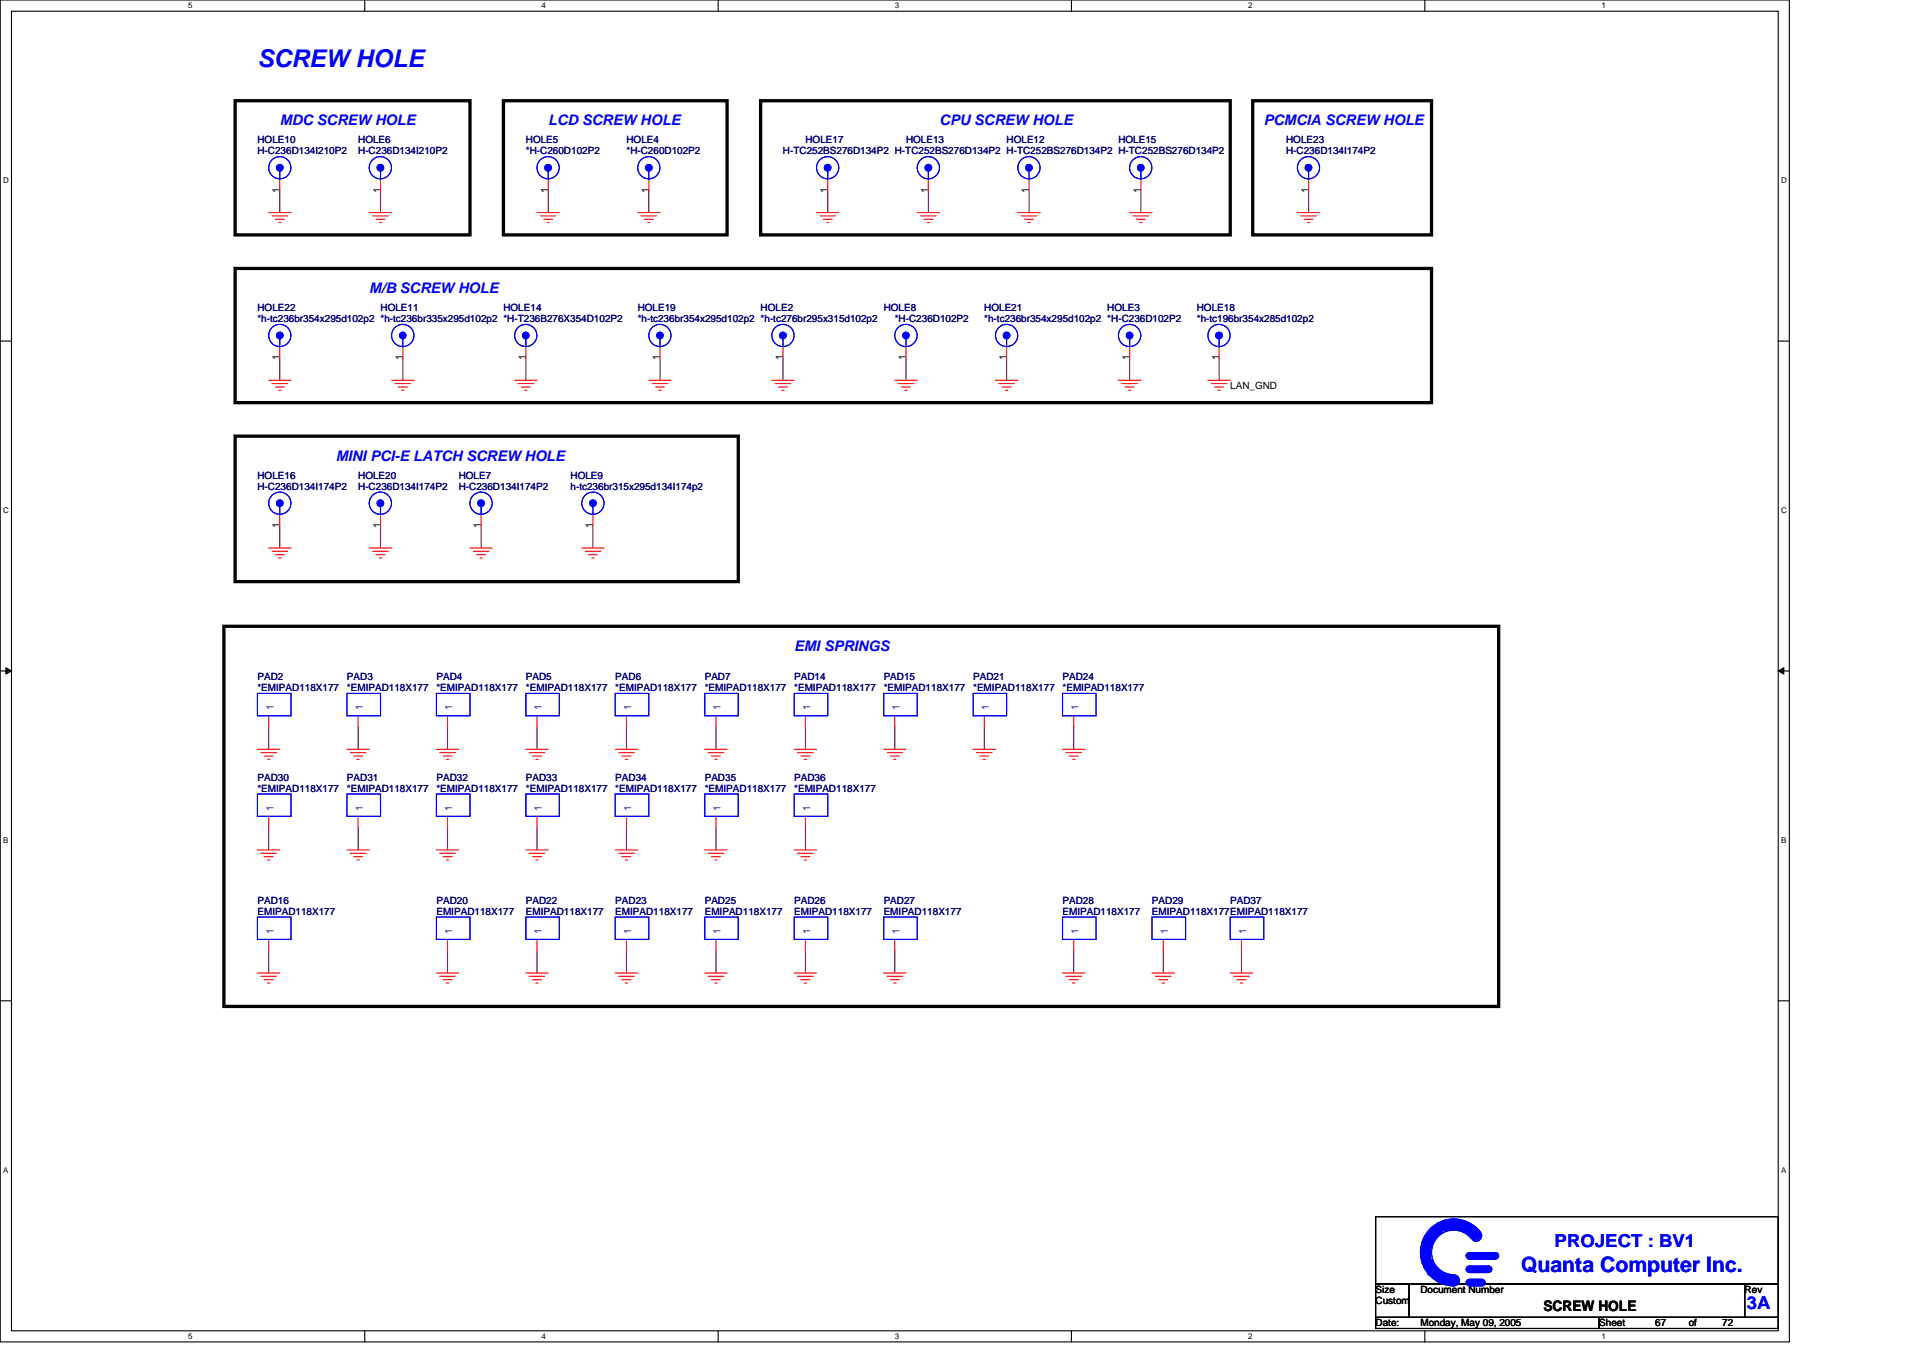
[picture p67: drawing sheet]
<svg xmlns="http://www.w3.org/2000/svg" width="297mm" height="210mm" viewBox="0 0 297 210" stroke-linecap="round" stroke-linejoin="round" font-family="sans-serif">
<defs><g id="words">
<text font-size="3.8" fill="#00f" x="39.8" y="10.4">SCREW HOLE</text>
<text font-size="3.3" fill="#00f" x="234.9" y="196.5">Quanta Computer Inc.</text>
<g font-size="2.8" fill="#00f">
<text x="240.1" y="192.6">PROJECT : BV1</text>
<text x="269.8" y="202.2">3A</text>
</g>
<g font-size="2.2" fill="#00f">
<text x="43.2" y="19.3">MDC SCREW HOLE</text>
<text x="84.7" y="19.3">LCD SCREW HOLE</text>
<text x="145.1" y="19.3">CPU SCREW HOLE</text>
<text x="195.2" y="19.3">PCMCIA SCREW HOLE</text>
<text x="57" y="45.2">M/B SCREW HOLE</text>
<text x="51.9" y="71.1">MINI PCI-E LATCH SCREW HOLE</text>
<text x="122.7" y="100.5">EMI SPRINGS</text>
</g>
<text font-size="2.2" x="238.4" y="202.5">SCREW HOLE</text>
<g font-size="1.5" fill="#000080">
<text x="39.8" y="22.1">HOLE10</text>
<text x="39.8" y="23.9">H-C236D134I210P2</text>
<text x="55.3" y="22.1">HOLE6</text>
<text x="55.3" y="23.9">H-C236D134I210P2</text>
<text x="81.2" y="22.1">HOLE5</text>
<text x="81.2" y="23.9">*H-C260D102P2</text>
<text x="96.8" y="22.1">HOLE4</text>
<text x="96.8" y="23.9">*H-C260D102P2</text>
<text x="120.9" y="23.9">H-TC252BS276D134P2 H-TC252BS276D134P2 H-TC252BS276D134P2 H-TC252BS276D134P2</text>
<text x="124.4" y="22.1">HOLE17</text>
<text x="140" y="22.1">HOLE13</text>
<text x="155.5" y="22.1">HOLE12</text>
<text x="172.8" y="22.1">HOLE15</text>
<text x="198.7" y="22.1">HOLE23</text>
<text x="198.7" y="23.9">H-C236D134I174P2</text>
<text x="39.8" y="48">HOLE22</text>
<text x="39.8" y="49.8">*h-tc236br354x295d102p2 *h-tc236br335x295d102p2 *H-T236B276X354D102P2</text>
<text x="58.8" y="48">HOLE11</text>
<text x="77.8" y="48">HOLE14</text>
<text x="98.5" y="48">HOLE19</text>
<text x="98.5" y="49.8">*h-tc236br354x295d102p2 *h-tc276br295x315d102p2</text>
<text x="117.5" y="48">HOLE2</text>
<text x="136.5" y="48">HOLE8</text>
<text x="138.2" y="49.8">*H-C236D102P2</text>
<text x="152" y="48">HOLE21</text>
<text x="152" y="49.8">*h-tc236br354x295d102p2 *H-C236D102P2</text>
<text x="171" y="48">HOLE3</text>
<text x="184.9" y="48">HOLE18</text>
<text x="184.9" y="49.8">*h-tc196br354x285d102p2</text>
<text x="39.8" y="74">HOLE16</text>
<text x="39.8" y="75.7">H-C236D134I174P2</text>
<text x="55.3" y="74">HOLE20</text>
<text x="55.3" y="75.7">H-C236D134I174P2</text>
<text x="70.9" y="74">HOLE7</text>
<text x="70.9" y="75.7">H-C236D134I174P2</text>
<text x="88.1" y="74">HOLE9</text>
<text x="88.1" y="75.7">h-tc236br315x295d134I174p2</text>
<text x="39.8" y="105">PAD2</text>
<text x="39.8" y="106.8">*EMIPAD118X177</text>
<text x="53.6" y="105">PAD3</text>
<text x="53.6" y="106.8">*EMIPAD118X177</text>
<text x="67.4" y="105">PAD4</text>
<text x="67.4" y="106.8">*EMIPAD118X177</text>
<text x="81.2" y="105">PAD5</text>
<text x="81.2" y="106.8">*EMIPAD118X177</text>
<text x="95" y="105">PAD6</text>
<text x="95" y="106.8">*EMIPAD118X177</text>
<text x="108.9" y="105">PAD7</text>
<text x="108.9" y="106.8">*EMIPAD118X177</text>
<text x="122.7" y="105">PAD14</text>
<text x="122.7" y="106.8">*EMIPAD118X177</text>
<text x="136.5" y="105">PAD15</text>
<text x="136.5" y="106.8">*EMIPAD118X177</text>
<text x="150.3" y="105">PAD21</text>
<text x="150.3" y="106.8">*EMIPAD118X177</text>
<text x="164.1" y="105">PAD24</text>
<text x="164.1" y="106.8">*EMIPAD118X177</text>
<text x="39.8" y="120.6">PAD30</text>
<text x="39.8" y="122.3">*EMIPAD118X177</text>
<text x="53.6" y="120.6">PAD31</text>
<text x="53.6" y="122.3">*EMIPAD118X177</text>
<text x="67.4" y="120.6">PAD32</text>
<text x="67.4" y="122.3">*EMIPAD118X177</text>
<text x="81.2" y="120.6">PAD33</text>
<text x="81.2" y="122.3">*EMIPAD118X177</text>
<text x="95" y="120.6">PAD34</text>
<text x="95" y="122.3">*EMIPAD118X177</text>
<text x="108.9" y="120.6">PAD35</text>
<text x="108.9" y="122.3">*EMIPAD118X177</text>
<text x="122.7" y="120.6">PAD36</text>
<text x="122.7" y="122.3">*EMIPAD118X177</text>
<text x="39.8" y="139.6">PAD16</text>
<text x="39.8" y="141.3">EMIPAD118X177</text>
<text x="67.4" y="139.6">PAD20</text>
<text x="67.4" y="141.3">EMIPAD118X177</text>
<text x="81.2" y="139.6">PAD22</text>
<text x="81.2" y="141.3">EMIPAD118X177</text>
<text x="95" y="139.6">PAD23</text>
<text x="95" y="141.3">EMIPAD118X177</text>
<text x="108.9" y="139.6">PAD25</text>
<text x="108.9" y="141.3">EMIPAD118X177</text>
<text x="122.7" y="139.6">PAD26</text>
<text x="122.7" y="141.3">EMIPAD118X177</text>
<text x="136.5" y="139.6">PAD27</text>
<text x="136.5" y="141.3">EMIPAD118X177</text>
<text x="164.1" y="139.6">PAD28</text>
<text x="164.1" y="141.3">EMIPAD118X177</text>
<text x="177.9" y="139.6">PAD29</text>
<text x="177.9" y="141.3">EMIPAD118X177EMIPAD118X177</text>
<text x="190" y="139.6">PAD37</text>
</g>
<g font-size="1.5">
<text x="43.2" y="29.7" transform="rotate(-90 43.2 29.7)">1</text>
<text x="58.8" y="29.7" transform="rotate(-90 58.8 29.7)">1</text>
<text x="84.7" y="29.7" transform="rotate(-90 84.7 29.7)">1</text>
<text x="100.2" y="29.7" transform="rotate(-90 100.2 29.7)">1</text>
<text x="127.8" y="29.7" transform="rotate(-90 127.8 29.7)">1</text>
<text x="143.4" y="29.7" transform="rotate(-90 143.4 29.7)">1</text>
<text x="158.9" y="29.7" transform="rotate(-90 158.9 29.7)">1</text>
<text x="176.2" y="29.7" transform="rotate(-90 176.2 29.7)">1</text>
<text x="202.1" y="29.7" transform="rotate(-90 202.1 29.7)">1</text>
<text x="43.2" y="55.6" transform="rotate(-90 43.2 55.6)">1</text>
<text x="62.2" y="55.6" transform="rotate(-90 62.2 55.6)">1</text>
<text x="81.2" y="55.6" transform="rotate(-90 81.2 55.6)">1</text>
<text x="101.9" y="55.6" transform="rotate(-90 101.9 55.6)">1</text>
<text x="120.9" y="55.6" transform="rotate(-90 120.9 55.6)">1</text>
<text x="139.9" y="55.6" transform="rotate(-90 139.9 55.6)">1</text>
<text x="155.5" y="55.6" transform="rotate(-90 155.5 55.6)">1</text>
<text x="174.5" y="55.6" transform="rotate(-90 174.5 55.6)">1</text>
<text x="188.3" y="55.6" transform="rotate(-90 188.3 55.6)">1</text>
<text x="190" y="60.1">LAN_GND</text>
<text x="43.2" y="81.6" transform="rotate(-90 43.2 81.6)">1</text>
<text x="58.8" y="81.6" transform="rotate(-90 58.8 81.6)">1</text>
<text x="74.3" y="81.6" transform="rotate(-90 74.3 81.6)">1</text>
<text x="91.6" y="81.6" transform="rotate(-90 91.6 81.6)">1</text>
<text x="212.5" y="199.7">Size</text>
<text x="212.5" y="201.4">Custom</text>
<text x="219.4" y="199.7">Document Number</text>
<text x="269.5" y="199.7">Rev</text>
<text x="212.5" y="204.9">Date:</text>
<text x="219.4" y="204.9">Monday, May 09, 2005</text>
<text x="247" y="204.9">Sheet</text>
<text x="255.7" y="204.9">67</text>
<text x="260.9" y="204.9">of</text>
<text x="266" y="204.9">72</text>
</g>
<g font-size="1.5" fill="#004080">
<text x="42.2" y="109.7" transform="rotate(-90 42.2 109.7)">1</text>
<text x="56" y="109.7" transform="rotate(-90 56 109.7)">1</text>
<text x="69.8" y="109.7" transform="rotate(-90 69.8 109.7)">1</text>
<text x="83.7" y="109.7" transform="rotate(-90 83.7 109.7)">1</text>
<text x="97.5" y="109.7" transform="rotate(-90 97.5 109.7)">1</text>
<text x="111.3" y="109.7" transform="rotate(-90 111.3 109.7)">1</text>
<text x="125.1" y="109.7" transform="rotate(-90 125.1 109.7)">1</text>
<text x="138.9" y="109.7" transform="rotate(-90 138.9 109.7)">1</text>
<text x="152.8" y="109.7" transform="rotate(-90 152.8 109.7)">1</text>
<text x="166.6" y="109.7" transform="rotate(-90 166.6 109.7)">1</text>
<text x="42.2" y="125.2" transform="rotate(-90 42.2 125.2)">1</text>
<text x="56" y="125.2" transform="rotate(-90 56 125.2)">1</text>
<text x="69.8" y="125.2" transform="rotate(-90 69.8 125.2)">1</text>
<text x="83.7" y="125.2" transform="rotate(-90 83.7 125.2)">1</text>
<text x="97.5" y="125.2" transform="rotate(-90 97.5 125.2)">1</text>
<text x="111.3" y="125.2" transform="rotate(-90 111.3 125.2)">1</text>
<text x="125.1" y="125.2" transform="rotate(-90 125.1 125.2)">1</text>
<text x="42.2" y="144.2" transform="rotate(-90 42.2 144.2)">1</text>
<text x="69.8" y="144.2" transform="rotate(-90 69.8 144.2)">1</text>
<text x="83.7" y="144.2" transform="rotate(-90 83.7 144.2)">1</text>
<text x="97.5" y="144.2" transform="rotate(-90 97.5 144.2)">1</text>
<text x="111.3" y="144.2" transform="rotate(-90 111.3 144.2)">1</text>
<text x="125.1" y="144.2" transform="rotate(-90 125.1 144.2)">1</text>
<text x="138.9" y="144.2" transform="rotate(-90 138.9 144.2)">1</text>
<text x="166.6" y="144.2" transform="rotate(-90 166.6 144.2)">1</text>
<text x="180.4" y="144.2" transform="rotate(-90 180.4 144.2)">1</text>
<text x="192.5" y="144.2" transform="rotate(-90 192.5 144.2)">1</text>
</g>
<g font-size="1.2">
<text x="29.1" y="1.3">5</text>
<text x="83.6" y="1.3">4</text>
<text x="138.2" y="1.3">3</text>
<text x="192.8" y="1.3">2</text>
<text x="247.4" y="1.3">1</text>
<text x=".5" y="28.3">D</text>
<text x="275.1" y="28.3">D</text>
<text x=".5" y="79.2">C</text>
<text x="275.1" y="79.2">C</text>
<text x=".5" y="130.2">B</text>
<text x="275.1" y="130.2">B</text>
<text x=".5" y="181.1">A</text>
<text x="275.1" y="181.1">A</text>
<text x="29.1" y="206.8">5</text>
<text x="83.6" y="206.8">4</text>
<text x="138.2" y="206.8">3</text>
<text x="192.8" y="206.8">2</text>
<text x="247.4" y="206.8">1</text>
</g>
</g></defs>
<path d="M0 0h276.4v207.3h-276.4zM1.8 1.7h272.9v203.8h-272.9z" fill="none" stroke="#000" stroke-width=".17"/>
<g fill="#fff">
<path d="M29.1 .2h.6v1.4h-.6z"/>
<path d="M29.1 205.7h.6v1.4h-.6z"/>
</g>
<path d="M56.3 0v1.7M56.3 205.5v1.8" fill="none" stroke="#000" stroke-width=".17"/>
<g fill="#fff">
<path d="M83.6 .2h.7v1.4h-.7z"/>
<path d="M83.6 205.7h.7v1.4h-.7z"/>
</g>
<path d="M110.9 0v1.7M110.9 205.5v1.8" fill="none" stroke="#000" stroke-width=".17"/>
<g fill="#fff">
<path d="M138.2 .2h.7v1.4h-.7z"/>
<path d="M138.2 205.7h.7v1.4h-.7z"/>
</g>
<path d="M165.5 0v1.7M165.5 205.5v1.8" fill="none" stroke="#000" stroke-width=".17"/>
<g fill="#fff">
<path d="M192.8 .2h.6v1.4h-.6z"/>
<path d="M192.8 205.7h.6v1.4h-.6z"/>
</g>
<path d="M220.1 0v1.7M220.1 205.5v1.8" fill="none" stroke="#000" stroke-width=".17"/>
<g fill="#fff">
<path d="M247.4 .2h.6v1.4h-.6z"/>
<path d="M247.4 205.7h.6v1.4h-.6z"/>
<path d="M.5 27.2h.8v1.4h-.8z"/>
<path d="M275.1 27.2h.9v1.4h-.9z"/>
<path d="M.5 78.1h.8v1.4h-.8z"/>
<path d="M275.1 78.1h.9v1.4h-.9z"/>
</g>
<path d="M0 52.7h1.8M274.7 52.7h1.7" fill="none" stroke="#000" stroke-width=".17"/>
<g fill="#fff">
<path d="M.5 129.1h.8v1.4h-.8z"/>
<path d="M275.1 129.1h.8v1.4h-.8z"/>
</g>
<path d="M0 103.6h1.8M274.7 103.6h1.7" fill="none" stroke="#000" stroke-width=".17"/>
<path d="M.9 103.1l.9 .5-.9 .5zM274.7 103.6l.8-.5v1z" fill="#000" stroke="#000" stroke-width=".15"/>
<g fill="#fff">
<path d="M.5 180h.8v1.4h-.8z"/>
<path d="M275.1 180h.8v1.4h-.8z"/>
</g>
<path d="M0 154.6h1.8M274.7 154.6h1.7M212.5 187.9h62.2v10.4h-62.2zM212.5 198.3h5.2v5.2h-5.2zM217.7 198.3h51.8v5.2h-51.8zM269.5 198.3h5.2v5.2h-5.2zM212.5 203.5h34.5v1.7h-34.5zM247 203.5h27.7v1.7h-27.7z" fill="none" stroke="#000" stroke-width=".17"/>
<g fill="none" stroke="#800040" stroke-width=".17">
<path d="M43.2 29.4v3.4M58.8 29.4v3.4M84.7 29.4v3.4M100.2 29.4v3.4M127.9 29.4v3.4M143.4 29.4v3.4M159 29.4v3.4M176.2 29.4v3.4M202.1 29.4v3.4M43.2 55.3v3.4M62.2 55.3v3.4M81.2 55.3v3.4"/>
<path d="M102 55.3v3.4M120.9 55.3v3.4M140 55.3v3.4M155.5 55.3v3.4M174.5 55.3v3.4M188.3 55.3v3.4M43.2 81.2v3.4M58.8 81.2v3.4M74.3 81.2v3.4M91.6 81.2v3.4M41.5 112.3v3.4M55.3 112.3v3.4"/>
<path d="M69.1 112.3v3.4M82.9 112.3v3.4M96.8 112.3v3.4M110.6 112.3v3.4M124.4 112.3v3.4M138.2 112.3v3.4M152 112.3v3.4M165.9 112.3v3.4M41.5 127.8v3.5M55.3 127.8v3.5M69.1 127.8v3.5M82.9 127.8v3.5"/>
<path d="M96.8 127.8v3.5M110.6 127.8v3.5M124.4 127.8v3.5M41.5 146.8v3.5M69.1 146.8v3.5M82.9 146.8v3.5M96.8 146.8v3.5M110.6 146.8v3.5M124.4 146.8v3.5M138.2 146.8v3.5M165.9 146.8v3.5M179.7 146.8v3.5"/>
<path d="M191.8 146.8v3.5"/>
</g>
<g fill="none" stroke="#f00" stroke-width=".17">
<path d="M41.5 32.8h3.5M42 33.3h2.4M42.5 33.9h1.4M43 34.4h.4M43.2 27.6v1.8M57 32.8h3.5M57.6 33.3h2.4M58.1 33.9h1.4M58.6 34.4h.3M58.8 27.6v1.8M82.9 32.8h3.5M83.5 33.3h2.4"/>
<path d="M84 33.9h1.4M84.5 34.4h.4M84.7 27.6v1.8M98.5 32.8h3.5M99 33.3h2.4M99.5 33.9h1.4M100.1 34.4h.3M100.2 27.6v1.8M126.1 32.8h3.5M126.7 33.3h2.4M127.2 33.9h1.3M127.7 34.4h.3"/>
<path d="M127.9 27.6v1.8M141.7 32.8h3.4M142.2 33.3h2.4M142.7 33.9h1.4M143.2 34.4h.4M143.4 27.6v1.8M157.2 32.8h3.5M157.7 33.3h2.5M158.3 33.9h1.3M158.8 34.4h.3M159 27.6v1.8M174.5 32.8h3.4"/>
<path d="M175 33.3h2.4M175.5 33.9h1.4M176 34.4h.4M176.2 27.6v1.8M200.4 32.8h3.5M200.9 33.3h2.4M201.4 33.9h1.4M201.9 34.4h.4M202.1 27.6v1.8M41.5 58.7h3.5M42 59.2h2.4M42.5 59.8h1.4"/>
<path d="M43.2 53.6v1.7M60.5 58.7h3.5M61 59.2h2.4M61.5 59.8h1.4M62.2 53.6v1.7M79.5 58.7h3.4M80 59.2h2.4M80.5 59.8h1.4M81.2 53.6v1.7M100.2 58.7h3.5M100.8 59.2h2.4M101.3 59.8h1.3"/>
<path d="M102 53.6v1.7M119.2 58.7h3.5M119.7 59.2h2.5M120.3 59.8h1.3M120.9 53.6v1.7M138.2 58.7h3.5M138.7 59.2h2.5M139.3 59.8h1.3M140 53.6v1.7M153.8 58.7h3.4M154.3 59.2h2.4M154.8 59.8h1.4"/>
<path d="M155.5 53.6v1.7M172.8 58.7h3.4M173.3 59.2h2.4M173.8 59.8h1.4M174.5 53.6v1.7M186.6 58.7h3.4M187.1 59.2h2.4M187.6 59.8h1.4M188.3 53.6v1.7M43 60.3h.4M43.2 79.5v1.7M58.8 79.5v1.7"/>
<path d="M62.1 60.3h.3M74.3 79.5v1.7M81 60.3h.4M91.6 79.5v1.7M101.8 60.3h.3M120.8 60.3h.3M139.8 60.3h.3M155.3 60.3h.4M174.3 60.3h.4M188.1 60.3h.4M41.5 84.6h3.5M42 85.2h2.4"/>
<path d="M42.5 85.7h1.4M43 86.2h.4M57 84.6h3.5M57.6 85.2h2.4M58.1 85.7h1.4M58.6 86.2h.3M72.6 84.6h3.4M73.1 85.2h2.4M73.6 85.7h1.4M74.1 86.2h.4M89.9 84.6h3.4M90.4 85.2h2.4"/>
<path d="M90.9 85.7h1.4M91.4 86.2h.4M39.8 115.7h3.4M40.3 116.2h2.4M40.8 116.8h1.4M41.3 117.3h.4M41.5 110.6v1.7M53.6 115.7h3.4M54.1 116.2h2.4M54.6 116.8h1.4M55.1 117.3h.4M55.3 110.6v1.7"/>
<path d="M67.4 115.7h3.5M67.9 116.2h2.5M68.4 116.8h1.4M69 117.3h.3M69.1 110.6v1.7M81.2 115.7h3.5M81.7 116.2h2.5M82.3 116.8h1.3M82.8 117.3h.3M82.9 110.6v1.7M95 115.7h3.5M95.6 116.2h2.4"/>
<path d="M96.1 116.8h1.4M96.6 117.3h.3M96.8 110.6v1.7M108.9 115.7h3.4M109.4 116.2h2.4M109.9 116.8h1.4M110.4 117.3h.4M110.6 110.6v1.7M122.7 115.7h3.4M123.2 116.2h2.4M123.7 116.8h1.4M124.2 117.3h.4"/>
<path d="M124.4 110.6v1.7M136.5 115.7h3.5M137 116.2h2.4M137.5 116.8h1.4M138 117.3h.4M138.2 110.6v1.7M150.3 115.7h3.5M150.8 116.2h2.4M151.4 116.8h1.3M151.9 117.3h.3M152 110.6v1.7M164.1 115.7h3.5"/>
<path d="M164.7 116.2h2.4M165.2 116.8h1.4M165.7 117.3h.3M165.9 110.6v1.7M39.8 131.3h3.4M40.3 131.8h2.4M40.8 132.3h1.4M41.3 132.8h.4M41.5 126.1v1.7M53.6 131.3h3.4M54.1 131.8h2.4M54.6 132.3h1.4"/>
<path d="M55.1 132.8h.4M55.3 126.1v1.7M67.4 131.3h3.5M67.9 131.8h2.5M68.4 132.3h1.4M69 132.8h.3M69.1 126.1v1.7M81.2 131.3h3.5M81.7 131.8h2.5M82.3 132.3h1.3M82.8 132.8h.3M82.9 126.1v1.7"/>
<path d="M95 131.3h3.5M95.6 131.8h2.4M96.1 132.3h1.4M96.6 132.8h.3M96.8 126.1v1.7M108.9 131.3h3.4M109.4 131.8h2.4M109.9 132.3h1.4M110.4 132.8h.4M110.6 126.1v1.7M122.7 131.3h3.4M123.2 131.8h2.4"/>
<path d="M123.7 132.3h1.4M124.2 132.8h.4M124.4 126.1v1.7M39.8 150.3h3.4M40.3 150.8h2.4M40.8 151.3h1.4M41.3 151.8h.4M41.5 145.1v1.7M67.4 150.3h3.5M67.9 150.8h2.5M68.4 151.3h1.4M69 151.8h.3"/>
<path d="M69.1 145.1v1.7M81.2 150.3h3.5M81.7 150.8h2.5M82.3 151.3h1.3M82.8 151.8h.3M82.9 145.1v1.7M95 150.3h3.5M95.6 150.8h2.4M96.1 151.3h1.4M96.6 151.8h.3M96.8 145.1v1.7M108.9 150.3h3.4"/>
<path d="M109.4 150.8h2.4M109.9 151.3h1.4M110.4 151.8h.4M110.6 145.1v1.7M122.7 150.3h3.4M123.2 150.8h2.4M123.7 151.3h1.4M124.2 151.8h.4M124.4 145.1v1.7M136.5 150.3h3.5M137 150.8h2.4M137.5 151.3h1.4"/>
<path d="M138 151.8h.4M138.2 145.1v1.7M164.1 150.3h3.5M164.7 150.8h2.4M165.2 151.3h1.4M165.7 151.8h.3M165.9 145.1v1.7M177.9 150.3h3.5M178.5 150.8h2.4M179 151.3h1.4M179.5 151.8h.3M179.7 145.1v1.7"/>
<path d="M190 150.3h3.5M190.6 150.8h2.4M191.1 151.3h1.4M191.6 151.8h.3M191.8 145.1v1.7"/>
</g>
<path d="M36.3 15.6h36.3v20.7h-36.3zM77.8 15.6h34.5v20.7h-34.5zM117.5 15.6h72.5v20.7h-72.5zM193.5 15.6h27.6v20.7h-27.6zM36.3 41.5h184.8v20.7h-184.8zM36.3 67.4h77.7v22.4h-77.7zM34.6 96.7h196.9v58.7h-196.9z" fill="none" stroke="#000" stroke-width=".51"/>
<g fill="none" stroke="#00f" stroke-width=".17">
<path d="M43.2 26.4v1.2M58.8 26.4v1.2M84.7 26.4v1.2M100.2 26.4v1.2M127.9 26.4v1.2M143.4 26.4v1.2M159 26.4v1.2M176.2 26.4v1.2M202.1 26.4v1.2M43.2 52.3v1.3M62.2 52.3v1.3M81.2 52.3v1.3"/>
<path d="M102 52.3v1.3M120.9 52.3v1.3M140 52.3v1.3M155.5 52.3v1.3M174.5 52.3v1.3M188.3 52.3v1.3M43.2 78.3v1.2M58.8 78.3v1.2M74.3 78.3v1.2M91.6 78.3v1.2M39.8 107.1h5.2v3.5h-5.2zM53.6 107.1h5.2v3.5h-5.2z"/>
<path d="M67.4 107.1h5.2v3.5h-5.2zM81.2 107.1h5.2v3.5h-5.2zM95 107.1h5.2v3.5h-5.2zM108.9 107.1h5.1v3.5h-5.1zM122.7 107.1h5.2v3.5h-5.2zM136.5 107.1h5.2v3.5h-5.2zM150.3 107.1h5.2v3.5h-5.2zM164.1 107.1h5.2v3.5h-5.2zM39.8 122.6h5.2v3.5h-5.2zM53.6 122.6h5.2v3.5h-5.2zM67.4 122.6h5.2v3.5h-5.2zM81.2 122.6h5.2v3.5h-5.2z"/>
<path d="M95 122.6h5.2v3.5h-5.2zM108.9 122.6h5.1v3.5h-5.1zM122.7 122.6h5.2v3.5h-5.2zM39.8 141.6h5.2v3.5h-5.2zM67.4 141.6h5.2v3.5h-5.2zM81.2 141.6h5.2v3.5h-5.2zM95 141.6h5.2v3.5h-5.2zM108.9 141.6h5.1v3.5h-5.1zM122.7 141.6h5.2v3.5h-5.2zM136.5 141.6h5.2v3.5h-5.2zM164.1 141.6h5.2v3.5h-5.2zM177.9 141.6h5.2v3.5h-5.2z"/>
<path d="M190 141.6h5.2v3.5h-5.2zM219.6 192.2v2.5l.1 .5v-3.5l.2-.3v4.3l.2 .2v-4.9l.2-.3v5.5l.1 .2v-5.9l.2-.1v6.5M220.8 196.9v-6.7l.2-.2v7.1h.1v-2.6l.2 .3v2.5l.2 .1v-2.2l.2 .3v2.1l.1 .2v-2.1l.2 .2v2.1h.2v-2l.1 .2v1.9h.2v-1.7l.2 .2v1.5l.2 .2v-1.7l.1 .1v1.6h.2v-1.4M221.1 189.7v2.9l.2-.5v-2.4l.2-.2v2.2l.2-.1v-2.3l.1-.2v2.1l.2-.2v-2h.2v1.9l.1-.2v-1.7l.2-.2v1.7l.2-.1v-1.6l.2-.2v1.8M223.2 196.7v.2h.2v1.4h.1v-1.4h.2v1.6h-.3l.5-1.6v1.6l.2-.2v-1.4l.1 .4v1.2h.2v-1.4h.2v1.4h.2v-1.4h.1v1.4l.2-.2v-1l.2 .1v.7M223.2 188.4v1.8l-.2-.2v-1.4zM223.2 189.7l1.3-.2a3.9 3.9 0 0 1 3.5 1.9M223.2 189.5l1.3-.2a4.1 4.1 0 0 1 3.8 2.3M223.2 189.4a4.3 4.3 0 0 1 5.2 2.2M223.2 189.2l1.3-.2a4.5 4.5 0 0 1 4 2.2M223.2 189l1.3-.2a4.6 4.6 0 0 1 4.2 2.4M223.2 190.1l1.3-.3a3.6 3.6 0 0 1 3.3 1.9"/>
<path d="M223.2 189.9l1.3-.2a3.8 3.8 0 0 1 3.5 2M223.3 188.8l1.2-.2a4.8 4.8 0 0 1 4.3 2.5M223.4 190l-.1-1.4 1.2-.2a5 5 0 0 1 4.4 2.5M226.6 193.6h4.7v.2h-4.8v.2h5l-.2 .1h-4.7l.2 .2h4.5M226.6 195.7h3.7v.2h-3.7l-.1 .1h4l-.2 .2h-3.8l.3 .2h3.3M226.6 197.8h2.7v.2h-2.8v.1h2.9l-.1 .2h-2.8l.3 .2h2.5M227 197.6h1.9M227 198.6h1.9M227 196.6h2.9M227 195.5h2.9M227 194.5h4M227 193.5h4"/>
<path d="M227.2 191.3a3.4 3.4 0 0 0-2.7-1.3h.1a3.4 3.4 0 0 0-3.5 3.5v-.1a3.4 3.4 0 0 0 3.5 3.5M228.6 190.2a5.2 5.2 0 0 0-4.1-1.9h.1a5.1 5.1 0 0 0-5.2 5.2v-.1a5.2 5.2 0 0 0 5.2 5.2"/>
<circle cx="43.2" cy="25.9" r="1.71"/>
<circle cx="58.8" cy="25.9" r="1.71"/>
<circle cx="84.7" cy="25.9" r="1.71"/>
<circle cx="100.2" cy="25.9" r="1.71"/>
<circle cx="127.8" cy="25.9" r="1.71"/>
<circle cx="143.4" cy="25.9" r="1.71"/>
<circle cx="158.9" cy="25.9" r="1.71"/>
<circle cx="176.2" cy="25.9" r="1.71"/>
<circle cx="202.1" cy="25.9" r="1.71"/>
<circle cx="43.2" cy="51.8" r="1.71"/>
<circle cx="62.2" cy="51.8" r="1.72"/>
<circle cx="81.2" cy="51.8" r="1.71"/>
<circle cx="101.9" cy="51.8" r="1.71"/>
<circle cx="120.9" cy="51.8" r="1.71"/>
<circle cx="139.9" cy="51.8" r="1.72"/>
<circle cx="155.5" cy="51.8" r="1.71"/>
<circle cx="174.5" cy="51.8" r="1.72"/>
<circle cx="188.3" cy="51.8" r="1.71"/>
<circle cx="43.2" cy="77.7" r="1.71"/>
<circle cx="58.8" cy="77.7" r="1.71"/>
<circle cx="74.3" cy="77.7" r="1.71"/>
<circle cx="91.6" cy="77.7" r="1.71"/>
<circle cx="224.6" cy="197.8" r=".85"/>
<circle cx="227" cy="198.1" r=".51"/>
<circle cx="227" cy="194" r=".51"/>
<circle cx="227" cy="196" r=".51"/>
<circle cx="228" cy="190.8" r=".85"/>
<circle cx="228.9" cy="198.1" r=".51"/>
<circle cx="229.9" cy="196" r=".51"/>
<circle cx="231" cy="194" r=".51"/>
</g>
<g fill="#00f" stroke="#00f" stroke-width=".17">
<circle cx="120.9" cy="51.8" r=".51"/>
<circle cx="74.3" cy="77.7" r=".51"/>
<circle cx="188.3" cy="51.8" r=".51"/>
<circle cx="176.2" cy="25.9" r=".51"/>
<circle cx="127.8" cy="25.9" r=".51"/>
<circle cx="43.2" cy="77.7" r=".51"/>
<circle cx="62.2" cy="51.8" r=".51"/>
<circle cx="43.2" cy="51.8" r=".51"/>
<circle cx="139.9" cy="51.8" r=".51"/>
<circle cx="143.4" cy="25.9" r=".51"/>
<circle cx="100.2" cy="25.9" r=".51"/>
<circle cx="155.5" cy="51.8" r=".51"/>
<circle cx="58.8" cy="25.9" r=".51"/>
<circle cx="158.9" cy="25.9" r=".51"/>
<circle cx="81.2" cy="51.8" r=".51"/>
<circle cx="174.5" cy="51.8" r=".51"/>
<circle cx="84.7" cy="25.9" r=".51"/>
<circle cx="58.8" cy="77.7" r=".51"/>
<circle cx="43.2" cy="25.9" r=".51"/>
<circle cx="202.1" cy="25.9" r=".51"/>
<circle cx="101.9" cy="51.8" r=".51"/>
<circle cx="91.6" cy="77.7" r=".51"/>
</g>
<use href="#words"/>
</svg>
